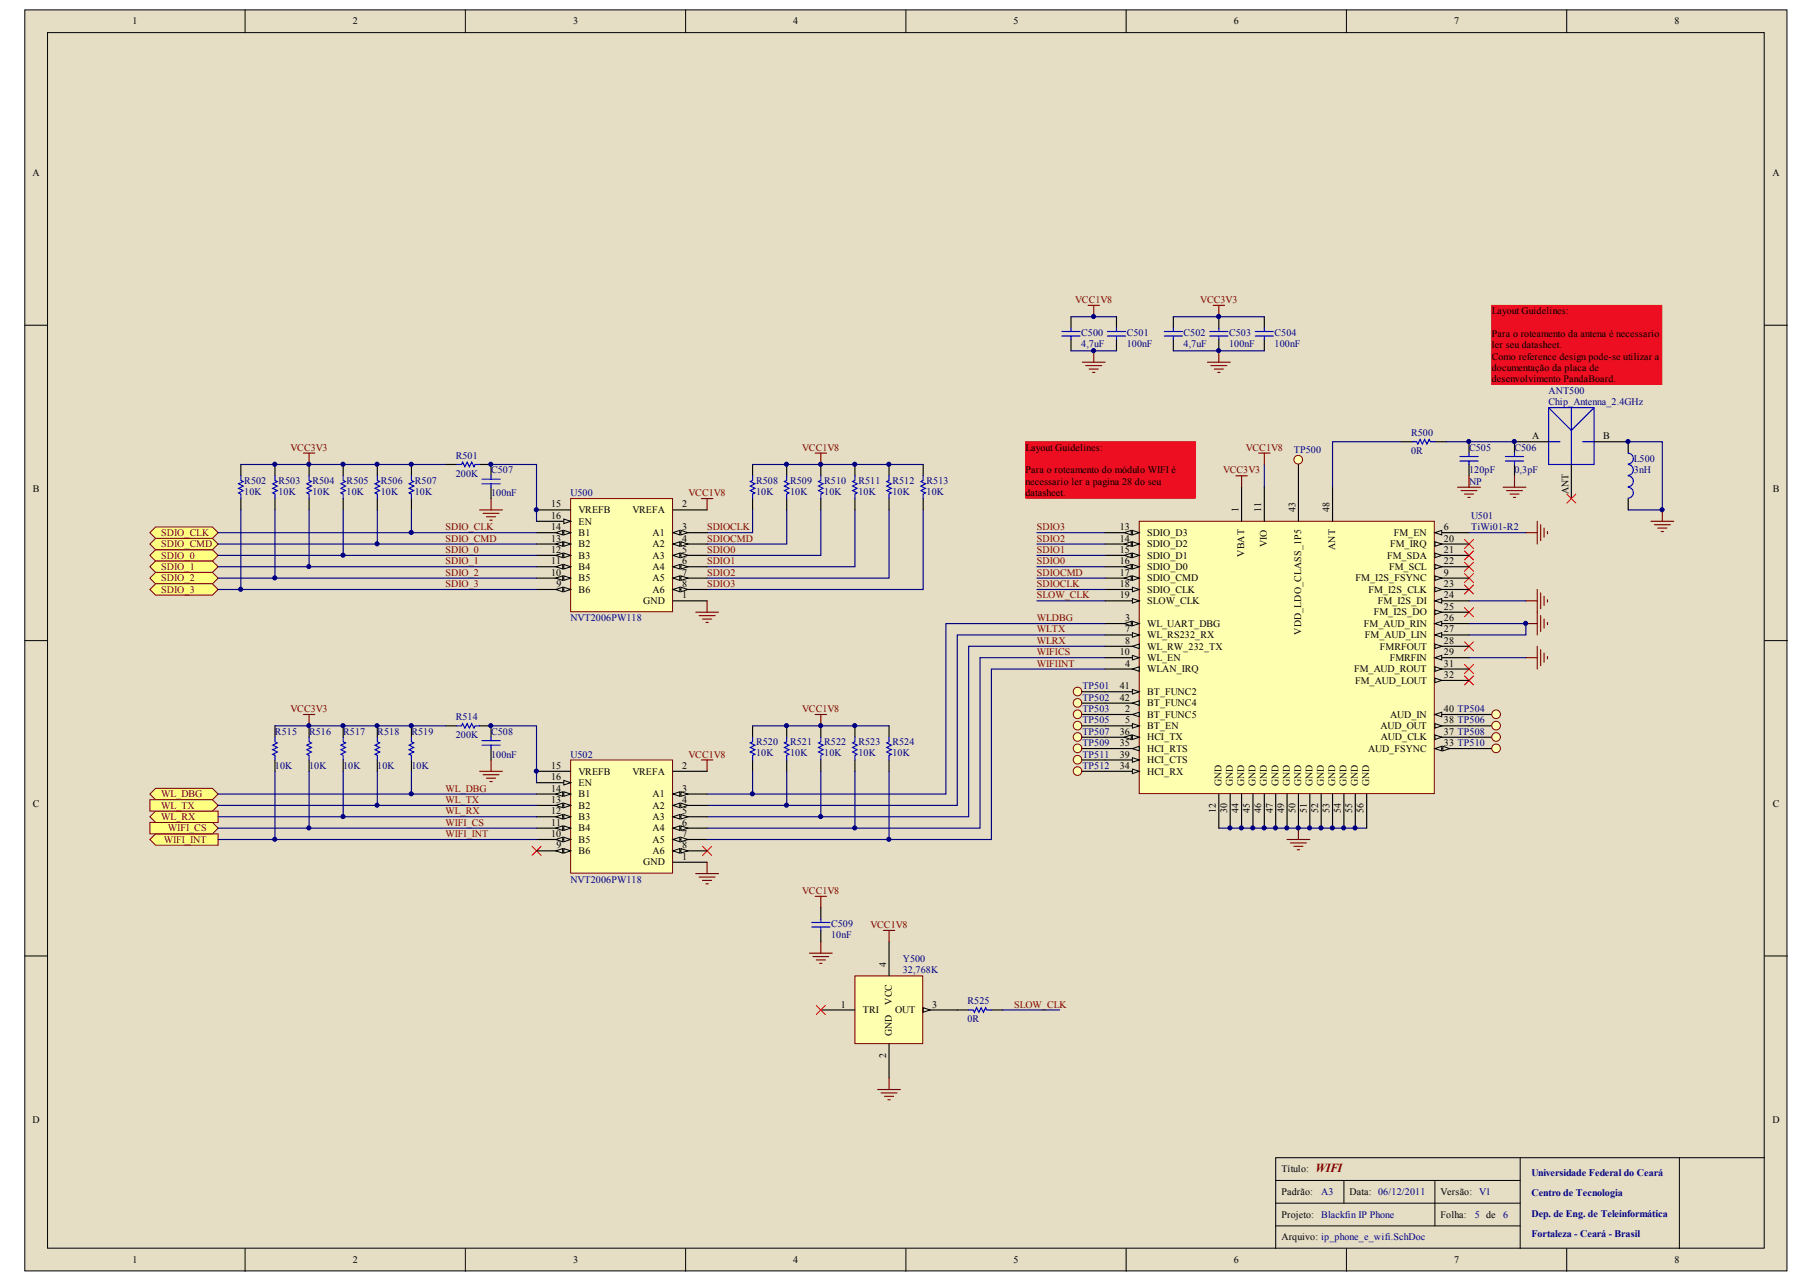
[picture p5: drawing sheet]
<svg xmlns="http://www.w3.org/2000/svg" width="297mm" height="210mm" viewBox="0 0 297 210" stroke-linecap="round" stroke-linejoin="round" font-family="sans-serif">
<defs><g id="words">
<text font-size="2" fill="#800000" x="215.1" y="191.6">WIFI</text>
<g font-size="1.7" fill="#000080">
<text x="250.4" y="192.2">Universidade Federal do Ceará</text>
<text x="250.4" y="195.6">Centro de Tecnologia</text>
<text x="250.4" y="198.9">Dep. de Eng. de Teleinformática</text>
<text x="250.4" y="202.3">Fortaleza - Ceará - Brasil</text>
</g>
<g font-size="1.6">
<text x="21.7" y="4">1</text>
<text x="57.7" y="4">2</text>
<text x="93.7" y="4">3</text>
<text x="129.7" y="4">4</text>
<text x="165.7" y="4">5</text>
<text x="201.7" y="4">6</text>
<text x="237.7" y="4">7</text>
<text x="273.7" y="4">8</text>
<text x="5.3" y="28.8">A</text>
<text x="289.7" y="28.8">A</text>
<text x="243.9" y="51.4">Layout Guidelines:</text>
<text x="243.9" y="55.1">Para o roteamento da antena é necessario</text>
<text x="243.9" y="57">l</text>
<text x="243.9" y="58.8">Como reference design pode-se utilizar a</text>
<text x="244.4" y="57">er seu datasheet.</text>
<text x="243.9" y="60.7">documentação da placa de</text>
<text x="243.9" y="62.5">desenvolvimento PandaBoard.</text>
<text x="250.5" y="71.8">A</text>
<text x="262.1" y="71.8">B</text>
<text x="167.6" y="73.7">Layout Guidelines:</text>
<text x="167.6" y="77.4">Para o roteamento do módulo WIFI é</text>
<text x="5.4" y="80.4">B</text>
<text x="90.1" y="83">15</text>
<text x="94.6" y="83.9">VREFB</text>
<text x="103.4" y="83.9">VREFA</text>
<text x="111.5" y="83">2</text>
<text x="167.6" y="79.2">necessario ler a pagina 28 do seu</text>
<text x="167.6" y="81.1">datasheet.</text>
<text x="202.5" y="83.7" transform="rotate(-90 202.5 83.7)">1</text>
<text x="206.2" y="83.7" transform="rotate(-90 206.2 83.7)">11</text>
<text x="211.8" y="83.7" transform="rotate(-90 211.8 83.7)">43</text>
<text x="217.3" y="83.7" transform="rotate(-90 217.3 83.7)">48</text>
<text x="256.4" y="80.8" transform="rotate(-90 256.4 80.8)">ANT</text>
<text x="289.8" y="80.4">B</text>
<text x="90.1" y="86.7">14</text>
<text x="90.1" y="88.5">13</text>
<text x="90.1" y="84.8">16</text>
<text x="94.6" y="87.6">B1</text>
<text x="94.6" y="89.5">B2</text>
<text x="94.6" y="85.7">EN</text>
<text x="106.7" y="87.6">A1</text>
<text x="106.7" y="89.5">A2</text>
<text x="111.5" y="86.7">3</text>
<text x="111.5" y="88.5">4</text>
<text x="183.1" y="86.7">13</text>
<text x="183.1" y="88.5">14</text>
<text x="187.5" y="87.6">SDIO_D3</text>
<text x="187.5" y="89.5">SDIO_D2</text>
<text x="207.1" y="89.5" transform="rotate(-90 207.1 89.5)">VIO</text>
<text x="218.3" y="89.9" transform="rotate(-90 218.3 89.9)">ANT</text>
<text x="227.3" y="89.5">FM_IRQ</text>
<text x="227.9" y="87.6">FM_EN</text>
<text x="236.1" y="86.7">6</text>
<text x="236.1" y="88.5">20</text>
<text x="90.1" y="90.4">12</text>
<text x="90.1" y="92.2">11</text>
<text x="90.1" y="94.1">10</text>
<text x="91" y="96">9</text>
<text x="94.6" y="91.3">B3</text>
<text x="94.6" y="93.2">B4</text>
<text x="94.6" y="95">B5</text>
<text x="106.7" y="91.3">A3</text>
<text x="106.7" y="93.2">A4</text>
<text x="106.7" y="95">A5</text>
<text x="111.5" y="90.4">5</text>
<text x="111.5" y="92.2">6</text>
<text x="111.5" y="94.1">7</text>
<text x="111.5" y="96">8</text>
<text x="183.1" y="90.4">15</text>
<text x="183.1" y="92.2">16</text>
<text x="183.1" y="94.1">17</text>
<text x="183.1" y="96">18</text>
<text x="187.5" y="91.3">SDIO_D1</text>
<text x="187.5" y="93.2">SDIO_D0</text>
<text x="187.5" y="95">SDIO_CMD</text>
<text x="203.4" y="91" transform="rotate(-90 203.4 91)">VBAT</text>
<text x="221.6" y="95">FM_I2S_FSYNC</text>
<text x="226.8" y="91.3">FM_SDA</text>
<text x="227.1" y="93.2">FM_SCL</text>
<text x="236.1" y="94.1">9</text>
<text x="236.1" y="90.4">21</text>
<text x="236.1" y="92.2">22</text>
<text x="236.1" y="96">23</text>
<text x="94.6" y="96.9">B6</text>
<text x="105.2" y="98.8">GND</text>
<text x="106.7" y="96.9">A6</text>
<text x="111.5" y="97.8">1</text>
<text x="183.1" y="97.8">19</text>
<text x="183.9" y="101.5">3</text>
<text x="187.5" y="96.9">SDIO_CLK</text>
<text x="187.5" y="98.8">SLOW_CLK</text>
<text x="223.7" y="96.9">FM_I2S_CLK</text>
<text x="224.6" y="100.6">FM_I2S_DO</text>
<text x="225.2" y="98.8">FM_I2S_DI</text>
<text x="236.1" y="97.8">24</text>
<text x="236.1" y="99.7">25</text>
<text x="236.1" y="101.5">26</text>
<text x="183.1" y="107.1">10</text>
<text x="183.9" y="103.4">7</text>
<text x="183.9" y="105.3">8</text>
<text x="187.5" y="102.5">WL_UART_DBG</text>
<text x="187.5" y="104.3">WL_RS232_RX</text>
<text x="187.5" y="106.2">WL_RW_232_TX</text>
<text x="212.7" y="103.7" transform="rotate(-90 212.7 103.7)">VDD_LDO_CLASS_1P5</text>
<text x="223" y="102.5">FM_AUD_RIN</text>
<text x="223.1" y="104.3">FM_AUD_LIN</text>
<text x="225.6" y="106.2">FMRFOUT</text>
<text x="236.1" y="103.4">27</text>
<text x="236.1" y="105.3">28</text>
<text x="236.1" y="107.1">29</text>
<text x="183.1" y="112.7">41</text>
<text x="183.9" y="109">4</text>
<text x="187.5" y="109.9">WLAN_IRQ</text>
<text x="187.5" y="108">WL_EN</text>
<text x="187.5" y="113.6">BT_FUNC2</text>
<text x="221.4" y="109.9">FM_AUD_ROUT</text>
<text x="221.5" y="111.8">FM_AUD_LOUT</text>
<text x="227.2" y="108">FMRFIN</text>
<text x="236.1" y="109">31</text>
<text x="236.1" y="110.8">32</text>
<text x="183.1" y="114.5">42</text>
<text x="183.9" y="116.4">2</text>
<text x="183.9" y="118.3">5</text>
<text x="187.5" y="117.3">BT_FUNC5</text>
<text x="187.5" y="119.2">BT_EN</text>
<text x="187.5" y="115.5">BT_FUNC4</text>
<text x="225.7" y="119.2">AUD_OUT</text>
<text x="227.3" y="117.3">AUD_IN</text>
<text x="236.1" y="118.3">38 TP506</text>
<text x="236.1" y="116.4">40 TP504</text>
<text x="90.1" y="125.7">15</text>
<text x="111.5" y="125.7">2</text>
<text x="183.1" y="125.7">34</text>
<text x="183.1" y="122">35</text>
<text x="183.1" y="120.1">36</text>
<text x="183.1" y="123.8">39</text>
<text x="187.5" y="122.9">HCI_RTS</text>
<text x="187.5" y="121">HCI_TX</text>
<text x="187.5" y="124.8">HCI_CTS</text>
<text x="223.6" y="122.9">AUD_FSYNC</text>
<text x="225.8" y="121">AUD_CLK</text>
<text x="236.1" y="122">33 TP510</text>
<text x="236.1" y="120.1">37 TP508</text>
<text x="5.4" y="132">C</text>
<text x="90.1" y="129.4">14</text>
<text x="90.1" y="131.3">13</text>
<text x="90.1" y="127.5">16</text>
<text x="94.6" y="130.3">B1</text>
<text x="94.6" y="126.6">VREFB</text>
<text x="94.6" y="128.5">EN</text>
<text x="103.4" y="126.6">VREFA</text>
<text x="106.7" y="130.3">A1</text>
<text x="111.5" y="129.4">3</text>
<text x="111.5" y="131.3">4</text>
<text x="187.5" y="126.6">HCI_RX</text>
<text x="199.7" y="128.5" transform="rotate(-90 199.7 128.5)">GND</text>
<text x="201.5" y="128.5" transform="rotate(-90 201.5 128.5)">GND</text>
<text x="203.4" y="128.5" transform="rotate(-90 203.4 128.5)">GND</text>
<text x="205.3" y="128.5" transform="rotate(-90 205.3 128.5)">GND</text>
<text x="207.1" y="128.5" transform="rotate(-90 207.1 128.5)">GND</text>
<text x="209" y="128.5" transform="rotate(-90 209 128.5)">GND</text>
<text x="210.8" y="128.5" transform="rotate(-90 210.8 128.5)">GND</text>
<text x="212.7" y="128.5" transform="rotate(-90 212.7 128.5)">GND</text>
<text x="214.6" y="128.5" transform="rotate(-90 214.6 128.5)">GND</text>
<text x="216.4" y="128.5" transform="rotate(-90 216.4 128.5)">GND</text>
<text x="218.3" y="128.5" transform="rotate(-90 218.3 128.5)">GND</text>
<text x="220.1" y="128.5" transform="rotate(-90 220.1 128.5)">GND</text>
<text x="222" y="128.5" transform="rotate(-90 222 128.5)">GND</text>
<text x="223.9" y="128.5" transform="rotate(-90 223.9 128.5)">GND</text>
<text x="289.8" y="132">C</text>
<text x="90.1" y="133.1">12</text>
<text x="90.1" y="135">11</text>
<text x="90.1" y="136.8">10</text>
<text x="94.6" y="132.2">B2</text>
<text x="94.6" y="134.1">B3</text>
<text x="94.6" y="135.9">B4</text>
<text x="94.6" y="137.8">B5</text>
<text x="106.7" y="132.2">A2</text>
<text x="106.7" y="134.1">A3</text>
<text x="106.7" y="135.9">A4</text>
<text x="106.7" y="137.8">A5</text>
<text x="111.5" y="133.1">5</text>
<text x="111.5" y="135">6</text>
<text x="111.5" y="136.8">7</text>
<text x="198.8" y="133" transform="rotate(-90 198.8 133)">12</text>
<text x="200.6" y="133" transform="rotate(-90 200.6 133)">30</text>
<text x="202.5" y="133" transform="rotate(-90 202.5 133)">44</text>
<text x="204.3" y="133" transform="rotate(-90 204.3 133)">45</text>
<text x="206.2" y="133" transform="rotate(-90 206.2 133)">46</text>
<text x="208.1" y="133" transform="rotate(-90 208.1 133)">47</text>
<text x="209.9" y="133" transform="rotate(-90 209.9 133)">49</text>
<text x="211.8" y="133" transform="rotate(-90 211.8 133)">50</text>
<text x="213.6" y="133" transform="rotate(-90 213.6 133)">51</text>
<text x="215.5" y="133" transform="rotate(-90 215.5 133)">52</text>
<text x="217.3" y="133" transform="rotate(-90 217.3 133)">53</text>
<text x="219.2" y="133" transform="rotate(-90 219.2 133)">54</text>
<text x="221.1" y="133" transform="rotate(-90 221.1 133)">55</text>
<text x="222.9" y="133" transform="rotate(-90 222.9 133)">56</text>
<text x="91" y="138.7">9</text>
<text x="94.6" y="139.6">B6</text>
<text x="105.2" y="141.5">GND</text>
<text x="106.7" y="139.6">A6</text>
<text x="111.5" y="138.7">8</text>
<text x="111.5" y="140.6">1</text>
<text x="144.8" y="158" transform="rotate(-90 144.8 158)">4</text>
<text x="137.4" y="164.7">1</text>
<text x="141.1" y="165.6">TRI</text>
<text x="145.8" y="164.2" transform="rotate(-90 145.8 164.2)">VCC</text>
<text x="146.3" y="165.6">OUT</text>
<text x="152.4" y="164.7">3</text>
<text x="144.8" y="173" transform="rotate(-90 144.8 173)">2</text>
<text x="145.8" y="169.4" transform="rotate(-90 145.8 169.4)">GND</text>
<text x="5.3" y="183.5">D</text>
<text x="289.7" y="183.5">D</text>
<text x="209.5" y="191.6">Título:</text>
<text x="209.5" y="195.4">Padrão:</text>
<text x="220.6" y="195.4">Data: 06/12/2011</text>
<text x="235.5" y="195.4">Versão:</text>
<text x="209.5" y="202.8">Arquivo: ip_phone_e_wifi.SchDoc</text>
<text x="209.5" y="199.1">Projeto:</text>
<text x="235.5" y="199.1">Folha:</text>
<text x="21.7" y="206.5">1</text>
<text x="57.7" y="206.5">2</text>
<text x="93.7" y="206.5">3</text>
<text x="129.7" y="206.5">4</text>
<text x="165.7" y="206.5">5</text>
<text x="201.7" y="206.5">6</text>
<text x="237.7" y="206.5">7</text>
<text x="273.7" y="206.5">8</text>
</g>
<g font-size="1.6" fill="#800000">
<text x="175.8" y="49.5">VCC1V8</text>
<text x="196.2" y="49.5">VCC3V3</text>
<text x="47.5" y="73.7">VCC3V3</text>
<text x="131.2" y="73.7">VCC1V8</text>
<text x="199.9" y="77.4">VCC3V3</text>
<text x="203.7" y="73.7">VCC1V8</text>
<text x="112.6" y="81.1">VCC1V8</text>
<text x="26.4" y="89.5">SDIO_CMD</text>
<text x="26.4" y="87.6">SDIO_CLK</text>
<text x="72.8" y="88.5">SDIO_CMD</text>
<text x="72.8" y="86.7">SDIO_CLK</text>
<text x="115.6" y="86.7">SDIOCLK</text>
<text x="115.6" y="88.5">SDIOCMD</text>
<text x="169.5" y="88.5">SDIO2</text>
<text x="169.5" y="86.7">SDIO3</text>
<text x="26.4" y="91.3">SDIO_0</text>
<text x="26.4" y="93.2">SDIO_1</text>
<text x="26.4" y="95">SDIO_2</text>
<text x="72.8" y="90.4">SDIO_0</text>
<text x="72.8" y="92.2">SDIO_1</text>
<text x="72.8" y="94.1">SDIO_2</text>
<text x="72.8" y="96">SDIO_3</text>
<text x="115.6" y="96">SDIO3</text>
<text x="115.6" y="94.1">SDIO2</text>
<text x="115.6" y="90.4">SDIO0</text>
<text x="115.6" y="92.2">SDIO1</text>
<text x="169.5" y="92.2">SDIO0</text>
<text x="169.5" y="90.4">SDIO1</text>
<text x="169.5" y="94.1">SDIOCMD</text>
<text x="169.5" y="96">SDIOCLK</text>
<text x="26.4" y="96.9">SDIO_3</text>
<text x="169.5" y="101.5">WLDBG</text>
<text x="169.5" y="97.8">SLOW_CLK</text>
<text x="169.5" y="107.1">WIFICS</text>
<text x="169.5" y="105.3">WLRX</text>
<text x="169.5" y="103.4">WLTX</text>
<text x="169.5" y="109">WIFIINT</text>
<text x="47.5" y="116.4">VCC3V3</text>
<text x="131.2" y="116.4">VCC1V8</text>
<text x="112.6" y="123.8">VCC1V8</text>
<text x="26.4" y="130.3">WL_DBG</text>
<text x="72.8" y="129.4">WL_DBG</text>
<text x="72.8" y="131.3">WL_TX</text>
<text x="26.4" y="134.1">WL_RX</text>
<text x="26.4" y="132.2">WL_TX</text>
<text x="26.8" y="137.8">WIFI_INT</text>
<text x="27.5" y="135.9">WIFI_CS</text>
<text x="72.8" y="135">WIFI_CS</text>
<text x="72.8" y="136.8">WIFI_INT</text>
<text x="72.8" y="133.1">WL_RX</text>
<text x="131.2" y="146.1">VCC1V8</text>
<text x="142.3" y="151.7">VCC1V8</text>
<text x="165.8" y="164.7">SLOW_CLK</text>
</g>
<g font-size="1.6" fill="#000080">
<text x="176.8" y="54.9">C500</text>
<text x="176.8" y="56.8">4,7uF</text>
<text x="184.2" y="54.9">C501</text>
<text x="184.2" y="56.8">100nF</text>
<text x="193.5" y="54.9">C502</text>
<text x="193.5" y="56.8">4,7uF</text>
<text x="200.9" y="54.9">C503</text>
<text x="200.9" y="56.8">100nF</text>
<text x="208.4" y="54.9">C504</text>
<text x="208.4" y="56.8">100nF</text>
<text x="253.2" y="64.4">ANT500</text>
<text x="230.7" y="71.3">R500</text>
<text x="253.2" y="66.2">Chip_Antenna_2.4GHz</text>
<text x="74.5" y="75">R501</text>
<text x="74.5" y="77.9">200K</text>
<text x="80.3" y="77.4">C507</text>
<text x="211.5" y="74">TP500</text>
<text x="230.7" y="74.2">0R</text>
<text x="240.2" y="73.7">C505</text>
<text x="240.2" y="77.4">120pF</text>
<text x="247.6" y="73.7">C506</text>
<text x="247.6" y="77.4">0,3pF</text>
<text x="267.1" y="75.5">L500</text>
<text x="267.1" y="77.4">3nH</text>
<text x="39.9" y="79.1">R502</text>
<text x="39.9" y="80.9">10K</text>
<text x="45.5" y="79.1">R503</text>
<text x="45.5" y="80.9">10K</text>
<text x="51.1" y="79.1">R504</text>
<text x="51.1" y="80.9">10K</text>
<text x="56.7" y="79.1">R505</text>
<text x="56.7" y="80.9">10K</text>
<text x="62.2" y="79.1">R506</text>
<text x="62.2" y="80.9">10K</text>
<text x="67.8" y="79.1">R507</text>
<text x="67.8" y="80.9">10K</text>
<text x="80.3" y="81.1">100nF</text>
<text x="93.3" y="81.1">U500</text>
<text x="123.6" y="79.1">R508</text>
<text x="123.6" y="80.9">10K</text>
<text x="129.2" y="79.1">R509</text>
<text x="129.2" y="80.9">10K</text>
<text x="134.7" y="79.1">R510</text>
<text x="134.7" y="80.9">10K</text>
<text x="140.3" y="79.1">R511</text>
<text x="140.3" y="80.9">10K</text>
<text x="145.9" y="79.1">R512</text>
<text x="145.9" y="80.9">10K</text>
<text x="151.5" y="79.1">R513</text>
<text x="151.5" y="80.9">10K</text>
<text x="240.2" y="79.2">NP</text>
<text x="240.5" y="84.8">U501</text>
<text x="240.5" y="86.7">TiWi01-R2</text>
<text x="93.3" y="101.5">NVT2006PW118</text>
<text x="176.9" y="112.7">TP501</text>
<text x="74.5" y="117.7">R514</text>
<text x="176.9" y="114.5">TP502</text>
<text x="176.9" y="116.4">TP503</text>
<text x="176.9" y="118.3">TP505</text>
<text x="45" y="120.1">R515</text>
<text x="45" y="125.7">10K</text>
<text x="50.5" y="120.1">R516</text>
<text x="50.5" y="125.7">10K</text>
<text x="56.1" y="120.1">R517</text>
<text x="56.1" y="125.7">10K</text>
<text x="61.7" y="120.1">R518</text>
<text x="61.7" y="125.7">10K</text>
<text x="67.3" y="120.1">R519</text>
<text x="67.3" y="125.7">10K</text>
<text x="74.5" y="120.7">200K</text>
<text x="80.3" y="120.1">C508</text>
<text x="80.3" y="123.8">100nF</text>
<text x="93.3" y="123.8">U502</text>
<text x="123.6" y="121.8">R520</text>
<text x="123.6" y="123.6">10K</text>
<text x="129.2" y="121.8">R521</text>
<text x="129.2" y="123.6">10K</text>
<text x="134.7" y="121.8">R522</text>
<text x="134.7" y="123.6">10K</text>
<text x="140.3" y="121.8">R523</text>
<text x="140.3" y="123.6">10K</text>
<text x="145.9" y="121.8">R524</text>
<text x="145.9" y="123.6">10K</text>
<text x="176.9" y="120.1">TP507</text>
<text x="176.9" y="122">TP509</text>
<text x="176.9" y="123.8">TP511</text>
<text x="176.9" y="125.7">TP512</text>
<text x="93.3" y="144.3">NVT2006PW118</text>
<text x="135.9" y="151.5">C509</text>
<text x="135.9" y="153.4">10nF</text>
<text x="147.6" y="157.3">Y500</text>
<text x="147.6" y="159.1">32,768K</text>
<text x="158.2" y="164.1">R525</text>
<text x="158.2" y="167.1">0R</text>
<text x="216" y="195.4">A3</text>
<text x="241.8" y="195.4">V1</text>
<text x="216" y="199.1">Blackfin IP Phone</text>
<text x="241.1" y="199.1">5 de</text>
<text x="245.7" y="199.1">6</text>
</g>
</g></defs>
<g fill="#e5dec5" stroke="#000" stroke-width=".16">
<path d="M4.1 1.6h288v206.2h-288z"/>
<path d="M7.8 5.3h280.6v198.7h-280.6z"/>
</g>
<g fill="none" stroke="#000" stroke-width=".16">
<path d="M40.1 1.6v3.7M76.1 1.6v3.7M112.1 1.6v3.7M148.1 1.6v3.7M184.1 1.6v3.7M220.1 1.6v3.7M256.1 1.6v3.7M4.1 53.2h3.7M288.5 53.2h3.7M4.1 104.7h3.7M288.5 104.7h3.7M4.1 156.3h3.7"/>
<path d="M288.5 156.3h3.7M208.5 193h40M208.5 196.7h40M219.7 193v3.7M234.6 193v7.4M248.5 189.3v14.8M274.5 189.3v14.8M288.5 189.3h-80v14.8M40.1 204.1v3.7M76.1 204.1v3.7M112.1 204.1v3.7M148.1 204.1v3.7"/>
<path d="M184.1 204.1v3.7M208.5 200.4h40M220.1 204.1v3.7M256.1 204.1v3.7"/>
</g>
<path d="M206.7 75.9v3.7M199.3 135.4h24.1" fill="none" stroke="#000080" stroke-width=".19"/>
<path d="M202 77.8h1.9M203 77.8v1.8M205.8 74.1h1.8M206.7 74.1v1.8M210.4 137.2h3.7M211 137.8h2.6M211.5 138.4h1.5M212.1 138.9h.4M212.3 135.4v1.8" fill="none" stroke="#800000" stroke-width=".19"/>
<path d="M212.3 75.9v3.7" fill="none" stroke="#000" stroke-width=".19"/>
<circle cx="212.2" cy="75.2" r=".71" fill="#ffffb3" stroke="#810000" stroke-width=".16"/>
<g fill="#ffff80" stroke="#800000" stroke-width=".16">
<path d="M24.5 90.8l.9-.9h9.3l1 .9-1 .9h-9.3z" fill-rule="evenodd"/>
<path d="M24.5 92.7l.9-1h9.3l1 1-1 .9h-9.3z" fill-rule="evenodd"/>
<path d="M24.5 94.5l.9-.9h9.3l1 .9-1 .9h-9.3z" fill-rule="evenodd"/>
<path d="M24.5 88.9l.9-.9h9.3l1 .9-1 1h-9.3z" fill-rule="evenodd"/>
<path d="M24.5 96.4l.9-1h9.3l1 1-1 .9h-9.3z" fill-rule="evenodd"/>
<path d="M24.5 87.1l.9-1h9.3l1 1-1 .9h-9.3z" fill-rule="evenodd"/>
</g>
<g fill="none" stroke="#800000" stroke-width=".19">
<path d="M249.4 87.1h1.9M249.4 98.2h1.9M251.3 85.2v3.7M251.3 96.4v7.4M251.9 85.8v2.6M251.9 96.9v2.6M252.4 86.3v1.5M252.4 97.5v1.5M253 86.9v.4M253 98v.4M249.4 101.9h1.9M249.4 107.5h1.9"/>
<path d="M251.3 105.7v3.7M251.9 100.6v2.6M251.9 106.2v2.6M252.4 101.2v1.5M252.4 106.8v1.5M253 101.8v.3M253 107.3v.4"/>
</g>
<path d="M240.2 87.1h9.2M240.2 98.2h9.2M240.2 101.9h9.2v1.9h-9.2M240.2 107.5h9.2" fill="none" stroke="#000080" stroke-width=".19"/>
<g fill="none" stroke="#f00" stroke-width=".16">
<path d="M239.4 93.8l1.5 1.5M239.4 88.2l1.5 1.5M239.4 90.1l1.5 1.4M239.4 91.9l1.5 1.5M239.4 95.6l1.5 1.5M239.4 99.3l1.5 1.5M240.9 93.8l-1.5 1.5M240.9 88.2l-1.5 1.5M240.9 90.1l-1.5 1.4M240.9 91.9l-1.5 1.5M240.9 95.6l-1.5 1.5M240.9 99.3l-1.5 1.5"/>
<path d="M239.4 104.9l1.5 1.5M239.4 108.6l1.5 1.5M239.4 110.5l1.5 1.5M240.9 104.9l-1.5 1.5M240.9 108.6l-1.5 1.5M240.9 110.5l-1.5 1.5"/>
</g>
<path d="M240.2 116.8h3.7" fill="none" stroke="#000" stroke-width=".19"/>
<circle cx="244.6" cy="116.8" r=".71" fill="#ffffb3" stroke="#810000" stroke-width=".16"/>
<path d="M240.2 118.7h3.7" fill="none" stroke="#000" stroke-width=".19"/>
<circle cx="244.6" cy="118.6" r=".71" fill="#ffffb3" stroke="#810000" stroke-width=".16"/>
<path d="M240.2 120.5h3.7" fill="none" stroke="#000" stroke-width=".19"/>
<circle cx="244.6" cy="120.5" r=".71" fill="#ffffb3" stroke="#810000" stroke-width=".16"/>
<path d="M240.2 122.4h3.7" fill="none" stroke="#000" stroke-width=".19"/>
<circle cx="244.6" cy="122.3" r=".71" fill="#ffffb3" stroke="#810000" stroke-width=".16"/>
<path d="M176.9 113.1h3.8" fill="none" stroke="#000" stroke-width=".19"/>
<circle cx="176.1" cy="113.1" r=".7" fill="#ffffb3" stroke="#810000" stroke-width=".16"/>
<path d="M176.9 114.9h3.8" fill="none" stroke="#000" stroke-width=".19"/>
<circle cx="176.1" cy="114.9" r=".7" fill="#ffffb3" stroke="#810000" stroke-width=".16"/>
<path d="M176.9 116.8h3.8" fill="none" stroke="#000" stroke-width=".19"/>
<circle cx="176.1" cy="116.8" r=".7" fill="#ffffb3" stroke="#810000" stroke-width=".16"/>
<path d="M176.9 118.7h3.8" fill="none" stroke="#000" stroke-width=".19"/>
<circle cx="176.1" cy="118.6" r=".7" fill="#ffffb3" stroke="#810000" stroke-width=".16"/>
<path d="M176.9 120.5h3.8" fill="none" stroke="#000" stroke-width=".19"/>
<circle cx="176.1" cy="120.5" r=".7" fill="#ffffb3" stroke="#810000" stroke-width=".16"/>
<path d="M176.9 122.4h3.8" fill="none" stroke="#000" stroke-width=".19"/>
<circle cx="176.1" cy="122.3" r=".7" fill="#ffffb3" stroke="#810000" stroke-width=".16"/>
<path d="M176.9 124.2h3.8" fill="none" stroke="#000" stroke-width=".19"/>
<circle cx="176.1" cy="124.2" r=".7" fill="#ffffb3" stroke="#810000" stroke-width=".16"/>
<path d="M176.9 126.1h3.8" fill="none" stroke="#000" stroke-width=".19"/>
<circle cx="176.1" cy="126.1" r=".7" fill="#ffffb3" stroke="#810000" stroke-width=".16"/>
<g fill="none" stroke="#800000" stroke-width=".19">
<path d="M49.6 74.1h1.9M50.5 74.1v1.8M133.3 74.1h1.8M134.2 74.1v1.8M78.4 83.4h3.7M79 83.9h2.6M79.5 84.5h1.5M80.1 85h.4M80.3 81.5v1.9M114.7 81.5h1.8M115.6 81.5v1.9M49.6 116.8h1.9"/>
<path d="M50.5 116.8v1.9M133.3 116.8h1.8M134.2 116.8v1.9M78.4 126.1h3.7M79 126.6h2.6M79.5 127.2h1.5M80.1 127.8h.4M80.3 124.2v1.9M114.7 124.2h1.8M115.6 124.2v1.9"/>
</g>
<g fill="none" stroke="#000" stroke-width=".19">
<path d="M39.4 75.9v1.9M45 75.9v1.9M50.5 75.9v1.9M56.1 75.9v1.9M61.7 75.9v1.9M67.3 75.9v1.9M72.8 75.9h1.9M78.4 75.9h1.9v1.9M80.3 79.6v1.9M123 75.9v1.9M128.6 75.9v1.9M134.2 75.9v1.9"/>
<path d="M139.8 75.9v1.9M145.3 75.9v1.9M150.9 75.9v1.9M39.4 81.5v1.9M45 81.5v1.9M50.5 81.5v1.9M56.1 81.5v1.9M61.7 81.5v1.9M67.3 81.5v1.9M123 81.5v1.9M128.6 81.5v1.9M134.2 81.5v1.9"/>
<path d="M139.8 81.5v1.9M145.3 81.5v1.9M150.9 81.5v1.9M45 118.7v1.8M50.5 118.7v1.8M56.1 118.7v1.8M61.7 118.7v1.8M67.3 118.7v1.8M72.8 118.7h1.9M78.4 118.7h1.9v1.8M123 118.7v1.8M128.6 118.7v1.8"/>
<path d="M134.2 118.7v1.8M139.8 118.7v1.8M145.3 118.7v1.8M45 124.2v1.9M50.5 124.2v1.9M56.1 124.2v1.9M61.7 124.2v1.9M67.3 124.2v1.9M80.3 122.4v1.8M123 124.2v1.9M128.6 124.2v1.9M134.2 124.2v1.9"/>
<path d="M139.8 124.2v1.9M145.3 124.2v1.9"/>
</g>
<g fill="none" stroke="#00f" stroke-width=".19">
<path d="M39.4 77.8v.7l.3 .2-.7 .4 .7 .4-.7 .3 .7 .4-.7 .4 .4 .2v.7M45 77.8v.7l.3 .2-.7 .4 .7 .4-.7 .3 .7 .4-.7 .4 .4 .2v.7M50.5 77.8v.7l.4 .2-.7 .4 .7 .4-.7 .3 .7 .4-.7 .4 .3 .2v.7M56.1 77.8v.7l.4 .2-.8 .4 .8 .4-.8 .3 .8 .4-.8 .4 .4 .2v.7M61.7 77.8v.7l.4 .2-.8 .4 .8 .4-.8 .3 .8 .4-.8 .4 .4 .2v.7M67.3 77.8v.7l.3 .2-.7 .4 .7 .4-.7 .3 .7 .4-.7 .4 .4 .2v.7M74.7 75.9h.7l.2-.3 .4 .7 .4-.7 .3 .7 .4-.7 .4 .7 .2-.4h.7M78.8 78.3h3M78.8 79.1h3M80.3 77.8v.5M80.3 79.1v.5M123 77.8v.7l-.3 .2 .7 .4-.7 .4 .7 .3-.7 .4 .7 .4-.4 .2v.7"/>
<path d="M128.6 77.8v.7l-.4 .2 .8 .4-.8 .4 .8 .3-.8 .4 .8 .4-.4 .2v.7M134.2 77.8v.7l-.4 .2 .8 .4-.8 .4 .8 .3-.8 .4 .8 .4-.4 .2v.7M139.8 77.8v.7l-.4 .2 .7 .4-.7 .4 .7 .3-.7 .4 .7 .4-.3 .2v.7M145.3 77.8v.7l-.3 .2 .7 .4-.7 .4 .7 .3-.7 .4 .7 .4-.4 .2v.7M150.9 77.8v.7l-.4 .2 .8 .4-.8 .4 .8 .3-.8 .4 .8 .4-.4 .2v.7M74.7 118.7h.7l.2-.4 .4 .7 .4-.7 .3 .7 .4-.7 .4 .7 .2-.3h.7M45 120.5v.8l.3 .1-.7 .4 .7 .4-.7 .4 .7 .3-.7 .4 .4 .2v.7M50.5 120.5v.8l.4 .1-.7 .4 .7 .4-.7 .4 .7 .3-.7 .4 .3 .2v.7M56.1 120.5v.8l.4 .1-.8 .4 .8 .4-.8 .4 .8 .3-.8 .4 .4 .2v.7M61.7 120.5v.8l.4 .1-.8 .4 .8 .4-.8 .4 .8 .3-.8 .4 .4 .2v.7M67.3 120.5v.8l.3 .1-.7 .4 .7 .4-.7 .4 .7 .3-.7 .4 .4 .2v.7M78.8 121.1h3"/>
<path d="M78.8 121.8h3M80.3 120.5v.6M80.3 121.8v.6M123 120.5v.8l-.3 .1 .7 .4-.7 .4 .7 .4-.7 .3 .7 .4-.4 .2v.7M128.6 120.5v.8l-.4 .1 .8 .4-.8 .4 .8 .4-.8 .3 .8 .4-.4 .2v.7M134.2 120.5v.8l-.4 .1 .8 .4-.8 .4 .8 .4-.8 .3 .8 .4-.4 .2v.7M139.8 120.5v.8l-.4 .1 .7 .4-.7 .4 .7 .4-.7 .3 .7 .4-.3 .2v.7M145.3 120.5v.8l-.3 .1 .7 .4-.7 .4 .7 .4-.7 .3 .7 .4-.4 .2v.7"/>
</g>
<g fill="none" stroke="#000080" stroke-width=".19">
<path d="M123 75.9h27.9M39.4 83.4v13M45 83.4v11.1M50.5 83.4v9.3M56.1 83.4v7.4M61.7 83.4v5.5M67.3 83.4v3.7M123 83.4v3.7h-7.4M128.6 83.4v5.5h-13M134.2 83.4v7.4h-18.6M139.8 83.4v9.3h-24.2M145.3 83.4v11.1h-29.7"/>
<path d="M150.9 83.4v13h-35.3M123 118.7h22.3M45 126.1v11.1M50.5 126.1v9.3M56.1 126.1v7.4M61.7 126.1v5.6M67.3 126.1v3.7"/>
</g>
<path d="M87 138.4l1.5 1.4M88.5 138.4l-1.5 1.4M114.9 138.4l1.4 1.4M116.3 138.4l-1.4 1.4" fill="none" stroke="#f00" stroke-width=".16"/>
<g fill="#ffff80" stroke="#800000" stroke-width=".16">
<path d="M24.5 137.2l.9-.9h10.3v1.9h-10.3z" fill-rule="evenodd"/>
<path d="M24.5 134.5h10.2l1 .9-1 .9h-10.2z" fill-rule="evenodd"/>
<path d="M24.5 129.8l.9-.9h9.3l1 .9-1 .9h-9.3z" fill-rule="evenodd"/>
<path d="M24.5 133.5l.9-.9h10.3v1.9h-10.3z" fill-rule="evenodd"/>
<path d="M24.5 130.7h10.2l1 1-1 .9h-10.2z" fill-rule="evenodd"/>
</g>
<path d="M229 72.2h1.9M234.6 72.2h1.8M240.2 72.2v1.9M240.2 75.9v1.9M247.6 72.2v1.9M247.6 75.9v1.9M266.2 72.2v1.9M266.2 81.5v1.9" fill="none" stroke="#000" stroke-width=".19"/>
<g fill="none" stroke="#00f" stroke-width=".19">
<path d="M230.9 72.2h.7l.2 .4 .4-.8 .3 .8 .4-.8 .4 .8 .3-.8 .2 .4h.8M238.7 74.6h2.9M238.7 75.4h2.9M240.2 74.1v.5M240.2 75.4v.5M246.1 74.6h3M246.1 75.4h3M247.6 74.1v.5M247.6 75.4v.5M266.2 74.1a.89 .89 0 0 1 .8 .9 .89 .89 0 0 1-.8 .9M266.2 75.9a.89 .89 0 0 1 .8 .9 .89 .89 0 0 1-.8 .9M266.2 77.8a.89 .89 0 0 1 .8 .9 .89 .89 0 0 1-.8 .9"/>
<path d="M266.2 79.6a.89 .89 0 0 1 .8 .9 .89 .89 0 0 1-.8 .9"/>
</g>
<path d="M229 72.2h-11.2v7.4M236.4 72.2h11.2M266.2 72.2h5.6v11.2h-5.6" fill="none" stroke="#000080" stroke-width=".19"/>
<g fill="none" stroke="#800000" stroke-width=".19">
<path d="M238.3 79.6h3.7M240.2 77.8v1.8M245.7 79.6h3.7M247.6 77.8v1.8M238.8 80.2h2.7M239.4 80.8h1.5M240 81.3h.3M246.3 80.2h2.6M246.8 80.8h1.5M247.4 81.3h.4M269.9 85.2h3.7M270.5 85.8h2.6"/>
<path d="M271 86.3h1.5M271.6 86.9h.3M271.8 83.4v1.8"/>
</g>
<path d="M139.8 159.5h11v11.1h-11z" fill="#ffffb0" stroke="#800000" stroke-width=".16"/>
<path d="M145.3 154v5.5M134.2 165.1h5.6M145.3 170.7v5.6M150.9 165.1h5.6" fill="none" stroke="#000" stroke-width=".19"/>
<path d="M150.9 164.7l1.1 .4-1.1 .4z" fill="#e5dec5" stroke="#000" stroke-width=".16"/>
<g fill="none" stroke="#800000" stroke-width=".19">
<path d="M176.9 59.2h3.8M177.5 59.8h2.6M177.9 49.9h1.8M178.8 49.9v1.9M178.8 57.4v1.8M197.4 59.2h3.7M198 59.8h2.6M198.3 49.9h1.9M199.3 49.9v1.9M199.3 57.4v1.8M178.1 60.3h1.4M178.6 60.9h.4"/>
<path d="M198.5 60.3h1.5M199.1 60.9h.3M132.3 155.8h3.7M132.9 156.4h2.6M133.3 146.5h1.8M133.4 156.9h1.5M134 157.5h.4M134.2 146.5v1.9M134.2 154v1.8M144.4 152.1h1.9M145.3 152.1v1.9M143.5 178.1h3.7"/>
<path d="M144 178.7h2.6M144.6 179.2h1.5M145.2 179.8h.3M145.3 176.3v1.8"/>
</g>
<path d="M256.1 80.8l1.5 1.4M257.6 80.8l-1.5 1.4M133.4 164.4l1.5 1.4M134.9 164.4l-1.5 1.4" fill="none" stroke="#f00" stroke-width=".16"/>
<g fill="none" stroke="#000" stroke-width=".19">
<path d="M175.1 51.8v1.8M175.1 55.5v1.9M182.5 51.8v1.8M182.5 55.5v1.9M191.8 51.8v1.8M191.8 55.5v1.9M199.3 51.8v1.8M199.3 55.5v1.9M206.7 51.8v1.8M206.7 55.5v1.9M247.6 72.2h5.6M256.9 75.9v5.6"/>
<path d="M260.6 72.2h5.6M156.5 165.1h1.9M162.1 165.1h1.8"/>
</g>
<g fill="none" stroke="#00f" stroke-width=".19">
<path d="M173.6 54.9h3M173.6 54.2h3M175.1 53.6v.6M175.1 54.9v.6M181 54.9h3M181 54.2h3M182.5 53.6v.6M182.5 54.9v.6M190.3 54.9h3M190.3 54.2h3M191.8 53.6v.6M191.8 54.9v.6"/>
<path d="M197.8 54.9h2.9M197.8 54.2h2.9M199.3 53.6v.6M199.3 54.9v.6M205.2 54.9h3M205.2 54.2h3M206.7 53.6v.6M206.7 54.9v.6M253.2 66.6h7.4v9.3h-7.4zM253.2 66.6l3.7 3.8 3.7-3.8M253.2 72.2h1.8M256.9 66.6v9.3"/>
<path d="M258.7 72.2h1.9M158.4 165.1h.7l.2 .4 .4-.8 .3 .8 .4-.8 .4 .8 .3-.8 .2 .4h.8"/>
</g>
<path d="M175.1 51.8h7.4M175.1 57.4h7.4M191.8 51.8h14.9M191.8 57.4h14.9M169.5 98.2h11.2M169.5 87.1h11.2M180.7 101.9h-26.1v27.9h-39M180.7 103.8h-24.2v27.9h-40.9M180.7 105.7h-22.3v27.8h-42.8M180.7 109.4h-18.6v27.8h-16.8v-11.1M163.9 165.1h9.3" fill="none" stroke="#000080" stroke-width=".19"/>
<g fill="#ee0e22" stroke="#ee0e22" stroke-width=".16">
<path d="M167.6 72.2h27.8v9.2h-27.8z"/>
<path d="M243.9 49.9h27.8v13h-27.8z"/>
</g>
<path d="M93.3 81.5h16.6v18.5h-16.6z" fill="#ffffb0" stroke="#800000" stroke-width=".16"/>
<path d="M110 83.4h5.6M110 87.1h5.6" fill="none" stroke="#000" stroke-width=".19"/>
<g fill="#e5dec5" stroke="#000" stroke-width=".16">
<path d="M110 87.1l1.1-.4v.7z"/>
<path d="M111.3 86.7l1.1 .4-1.1 .3z"/>
</g>
<path d="M110 88.9h5.6" fill="none" stroke="#000" stroke-width=".19"/>
<g fill="#e5dec5" stroke="#000" stroke-width=".16">
<path d="M110 88.9l1.1-.3v.7z"/>
<path d="M111.3 88.6l1.1 .3-1.1 .4z"/>
</g>
<path d="M110 90.8h5.6" fill="none" stroke="#000" stroke-width=".19"/>
<g fill="#e5dec5" stroke="#000" stroke-width=".16">
<path d="M110 90.8l1.1-.4v.8z"/>
<path d="M111.3 90.4l1.1 .4-1.1 .4z"/>
</g>
<path d="M110 92.7h5.6" fill="none" stroke="#000" stroke-width=".19"/>
<g fill="#e5dec5" stroke="#000" stroke-width=".16">
<path d="M110 92.7l1.1-.4v.7z"/>
<path d="M111.3 92.3l1.1 .4-1.1 .3z"/>
</g>
<path d="M110 94.5h5.6" fill="none" stroke="#000" stroke-width=".19"/>
<g fill="#e5dec5" stroke="#000" stroke-width=".16">
<path d="M110 94.5l1.1-.4v.8z"/>
<path d="M111.3 94.1l1.1 .4-1.1 .4z"/>
</g>
<path d="M110 96.4h5.6" fill="none" stroke="#000" stroke-width=".19"/>
<g fill="#e5dec5" stroke="#000" stroke-width=".16">
<path d="M110 96.4l1.1-.4v.7z"/>
<path d="M111.3 96l1.1 .4-1.1 .3z"/>
</g>
<path d="M87.7 87.1h5.6" fill="none" stroke="#000" stroke-width=".19"/>
<g fill="#e5dec5" stroke="#000" stroke-width=".16">
<path d="M92.2 86.7l1.1 .4-1.1 .3z"/>
<path d="M90.9 87.1l1.1-.4v.7z"/>
</g>
<path d="M87.7 88.9h5.6" fill="none" stroke="#000" stroke-width=".19"/>
<g fill="#e5dec5" stroke="#000" stroke-width=".16">
<path d="M92.2 88.6l1.1 .3-1.1 .4z"/>
<path d="M90.9 88.9l1.1-.3v.7z"/>
</g>
<path d="M87.7 90.8h5.6" fill="none" stroke="#000" stroke-width=".19"/>
<g fill="#e5dec5" stroke="#000" stroke-width=".16">
<path d="M92.2 90.4l1.1 .4-1.1 .4z"/>
<path d="M90.9 90.8l1.1-.4v.8z"/>
</g>
<path d="M87.7 92.7h5.6" fill="none" stroke="#000" stroke-width=".19"/>
<g fill="#e5dec5" stroke="#000" stroke-width=".16">
<path d="M92.2 92.3l1.1 .4-1.1 .3z"/>
<path d="M90.9 92.7l1.1-.4v.7z"/>
</g>
<path d="M87.7 94.5h5.6" fill="none" stroke="#000" stroke-width=".19"/>
<g fill="#e5dec5" stroke="#000" stroke-width=".16">
<path d="M92.2 94.1l1.1 .4-1.1 .4z"/>
<path d="M90.9 94.5l1.1-.4v.8z"/>
</g>
<path d="M87.7 96.4h5.6" fill="none" stroke="#000" stroke-width=".19"/>
<g fill="#e5dec5" stroke="#000" stroke-width=".16">
<path d="M92.2 96l1.1 .4-1.1 .3z"/>
<path d="M90.9 96.4l1.1-.4v.7z"/>
</g>
<path d="M87.7 83.4h5.6M87.7 85.2h5.6" fill="none" stroke="#000" stroke-width=".19"/>
<path d="M92.2 84.8l1.1 .4-1.1 .4z" fill="#e5dec5" stroke="#000" stroke-width=".16"/>
<path d="M110 98.2h5.6" fill="none" stroke="#000" stroke-width=".19"/>
<path d="M39.4 75.9h33.4M80.3 75.9h7.4v9.3M35.7 87.1h52M35.7 88.9h52M35.7 90.8h52M35.7 92.7h52M35.7 94.5h52M35.7 96.4h52" fill="none" stroke="#000080" stroke-width=".19"/>
<path d="M115.6 98.2v1.9M113.7 100.1h3.8M114.3 100.6h2.6M114.9 101.2h1.4M115.4 101.8h.4" fill="none" stroke="#800000" stroke-width=".19"/>
<path d="M93.3 124.2h16.6v18.5h-16.6z" fill="#ffffb0" stroke="#800000" stroke-width=".16"/>
<path d="M110 126.1h5.6M110 129.8h5.6" fill="none" stroke="#000" stroke-width=".19"/>
<g fill="#e5dec5" stroke="#000" stroke-width=".16">
<path d="M110 129.8l1.1-.4v.8z"/>
<path d="M111.3 129.4l1.1 .4-1.1 .4z"/>
</g>
<path d="M110 131.7h5.6" fill="none" stroke="#000" stroke-width=".19"/>
<g fill="#e5dec5" stroke="#000" stroke-width=".16">
<path d="M110 131.7l1.1-.4v.7z"/>
<path d="M111.3 131.3l1.1 .4-1.1 .3z"/>
</g>
<path d="M110 133.5h5.6" fill="none" stroke="#000" stroke-width=".19"/>
<g fill="#e5dec5" stroke="#000" stroke-width=".16">
<path d="M110 133.5l1.1-.3v.7z"/>
<path d="M111.3 133.2l1.1 .3-1.1 .4z"/>
</g>
<path d="M110 135.4h5.6" fill="none" stroke="#000" stroke-width=".19"/>
<g fill="#e5dec5" stroke="#000" stroke-width=".16">
<path d="M110 135.4l1.1-.4v.8z"/>
<path d="M111.3 135l1.1 .4-1.1 .4z"/>
</g>
<path d="M110 137.2h5.6" fill="none" stroke="#000" stroke-width=".19"/>
<g fill="#e5dec5" stroke="#000" stroke-width=".16">
<path d="M110 137.2l1.1-.3v.7z"/>
<path d="M111.3 136.9l1.1 .3-1.1 .4z"/>
</g>
<path d="M110 139.1h5.6" fill="none" stroke="#000" stroke-width=".19"/>
<g fill="#e5dec5" stroke="#000" stroke-width=".16">
<path d="M110 139.1l1.1-.4v.8z"/>
<path d="M111.3 138.7l1.1 .4-1.1 .4z"/>
</g>
<path d="M87.7 129.8h5.6" fill="none" stroke="#000" stroke-width=".19"/>
<g fill="#e5dec5" stroke="#000" stroke-width=".16">
<path d="M92.2 129.4l1.1 .4-1.1 .4z"/>
<path d="M90.9 129.8l1.1-.4v.8z"/>
</g>
<path d="M87.7 131.7h5.6" fill="none" stroke="#000" stroke-width=".19"/>
<g fill="#e5dec5" stroke="#000" stroke-width=".16">
<path d="M92.2 131.3l1.1 .4-1.1 .3z"/>
<path d="M90.9 131.7l1.1-.4v.7z"/>
</g>
<path d="M87.7 133.5h5.6" fill="none" stroke="#000" stroke-width=".19"/>
<g fill="#e5dec5" stroke="#000" stroke-width=".16">
<path d="M92.2 133.2l1.1 .3-1.1 .4z"/>
<path d="M90.9 133.5l1.1-.3v.7z"/>
</g>
<path d="M87.7 135.4h5.6" fill="none" stroke="#000" stroke-width=".19"/>
<g fill="#e5dec5" stroke="#000" stroke-width=".16">
<path d="M92.2 135l1.1 .4-1.1 .4z"/>
<path d="M90.9 135.4l1.1-.4v.8z"/>
</g>
<path d="M87.7 137.2h5.6" fill="none" stroke="#000" stroke-width=".19"/>
<g fill="#e5dec5" stroke="#000" stroke-width=".16">
<path d="M92.2 136.9l1.1 .3-1.1 .4z"/>
<path d="M90.9 137.2l1.1-.3v.7z"/>
</g>
<path d="M87.7 139.1h5.6" fill="none" stroke="#000" stroke-width=".19"/>
<g fill="#e5dec5" stroke="#000" stroke-width=".16">
<path d="M92.2 138.7l1.1 .4-1.1 .4z"/>
<path d="M90.9 139.1l1.1-.4v.8z"/>
</g>
<path d="M87.7 126.1h5.6M87.7 127.9h5.6" fill="none" stroke="#000" stroke-width=".19"/>
<path d="M92.2 127.6l1.1 .3-1.1 .4z" fill="#e5dec5" stroke="#000" stroke-width=".16"/>
<path d="M110 141h5.6" fill="none" stroke="#000" stroke-width=".19"/>
<path d="M113.7 142.8h3.8M114.3 143.4h2.6M114.9 143.9h1.4M115.4 144.5h.4M115.6 141v1.8" fill="none" stroke="#800000" stroke-width=".19"/>
<path d="M45 118.7h27.8M80.3 118.7h7.4v9.2M35.7 129.8h52M35.7 131.7h52M35.7 133.5h52M35.7 135.4h52M35.7 137.2h52" fill="none" stroke="#000080" stroke-width=".19"/>
<path d="M186.2 85.2h48.3v44.5h-48.3z" fill="#ffffb0" stroke="#800000" stroke-width=".16"/>
<path d="M203 79.6v5.6M180.7 116.8h5.5" fill="none" stroke="#000" stroke-width=".19"/>
<path d="M185.1 116.8l1.1-.4v.8z" fill="#e5dec5" stroke="#000" stroke-width=".16"/>
<path d="M180.7 101.9h5.5" fill="none" stroke="#000" stroke-width=".19"/>
<g fill="#e5dec5" stroke="#000" stroke-width=".16">
<path d="M185.1 101.6l1.1 .3-1.1 .4z"/>
<path d="M183.8 101.9l1.1-.3v.7z"/>
</g>
<path d="M180.7 109.4h5.5" fill="none" stroke="#000" stroke-width=".19"/>
<path d="M185.1 109.4l1.1-.4v.7z" fill="#e5dec5" stroke="#000" stroke-width=".16"/>
<path d="M180.7 118.7h5.5" fill="none" stroke="#000" stroke-width=".19"/>
<path d="M185.1 118.3l1.1 .4-1.1 .3z" fill="#e5dec5" stroke="#000" stroke-width=".16"/>
<path d="M234.6 87.1h5.6" fill="none" stroke="#000" stroke-width=".19"/>
<path d="M234.6 87.1l1.1-.4v.7z" fill="#e5dec5" stroke="#000" stroke-width=".16"/>
<path d="M180.7 103.8h5.5" fill="none" stroke="#000" stroke-width=".19"/>
<path d="M185.1 103.4l1.1 .4-1.1 .4z" fill="#e5dec5" stroke="#000" stroke-width=".16"/>
<path d="M180.7 105.7h5.5" fill="none" stroke="#000" stroke-width=".19"/>
<path d="M185.1 105.7l1.1-.4v.7z" fill="#e5dec5" stroke="#000" stroke-width=".16"/>
<path d="M234.6 94.5h5.6" fill="none" stroke="#000" stroke-width=".19"/>
<path d="M234.6 94.1l1.1 .4-1.1 .4z" fill="#e5dec5" stroke="#000" stroke-width=".16"/>
<path d="M180.7 107.5h5.5" fill="none" stroke="#000" stroke-width=".19"/>
<path d="M185.1 107.1l1.1 .4-1.1 .4z" fill="#e5dec5" stroke="#000" stroke-width=".16"/>
<path d="M206.7 79.6v5.6M180.7 87.1h5.5M199.3 129.8v5.6" fill="none" stroke="#000" stroke-width=".19"/>
<g fill="#e5dec5" stroke="#000" stroke-width=".16">
<path d="M185.1 86.7l1.1 .4-1.1 .3z"/>
<path d="M183.8 87.1l1.1-.4v.7z"/>
</g>
<path d="M180.7 88.9h5.5" fill="none" stroke="#000" stroke-width=".19"/>
<g fill="#e5dec5" stroke="#000" stroke-width=".16">
<path d="M185.1 88.6l1.1 .3-1.1 .4z"/>
<path d="M183.8 88.9l1.1-.3v.7z"/>
</g>
<path d="M180.7 90.8h5.5" fill="none" stroke="#000" stroke-width=".19"/>
<g fill="#e5dec5" stroke="#000" stroke-width=".16">
<path d="M185.1 90.4l1.1 .4-1.1 .4z"/>
<path d="M183.8 90.8l1.1-.4v.8z"/>
</g>
<path d="M180.7 92.7h5.5" fill="none" stroke="#000" stroke-width=".19"/>
<g fill="#e5dec5" stroke="#000" stroke-width=".16">
<path d="M185.1 92.3l1.1 .4-1.1 .3z"/>
<path d="M183.8 92.7l1.1-.4v.7z"/>
</g>
<path d="M180.7 94.5h5.5" fill="none" stroke="#000" stroke-width=".19"/>
<g fill="#e5dec5" stroke="#000" stroke-width=".16">
<path d="M185.1 94.1l1.1 .4-1.1 .4z"/>
<path d="M183.8 94.5l1.1-.4v.8z"/>
</g>
<path d="M180.7 96.4h5.5" fill="none" stroke="#000" stroke-width=".19"/>
<path d="M185.1 96l1.1 .4-1.1 .3z" fill="#e5dec5" stroke="#000" stroke-width=".16"/>
<path d="M180.7 98.2h5.5" fill="none" stroke="#000" stroke-width=".19"/>
<path d="M185.1 97.9l1.1 .3-1.1 .4z" fill="#e5dec5" stroke="#000" stroke-width=".16"/>
<path d="M234.6 88.9h5.6" fill="none" stroke="#000" stroke-width=".19"/>
<path d="M234.6 88.6l1.1 .3-1.1 .4z" fill="#e5dec5" stroke="#000" stroke-width=".16"/>
<path d="M234.6 90.8h5.6" fill="none" stroke="#000" stroke-width=".19"/>
<path d="M234.6 90.4l1.1 .4-1.1 .4z" fill="#e5dec5" stroke="#000" stroke-width=".16"/>
<path d="M234.6 92.7h5.6" fill="none" stroke="#000" stroke-width=".19"/>
<path d="M234.6 92.3l1.1 .4-1.1 .3z" fill="#e5dec5" stroke="#000" stroke-width=".16"/>
<path d="M234.6 96.4h5.6" fill="none" stroke="#000" stroke-width=".19"/>
<path d="M234.6 96l1.1 .4-1.1 .3z" fill="#e5dec5" stroke="#000" stroke-width=".16"/>
<path d="M234.6 98.2h5.6" fill="none" stroke="#000" stroke-width=".19"/>
<path d="M234.6 98.2l1.1-.3v.7z" fill="#e5dec5" stroke="#000" stroke-width=".16"/>
<path d="M234.6 100.1h5.6" fill="none" stroke="#000" stroke-width=".19"/>
<path d="M234.6 99.7l1.1 .4-1.1 .4z" fill="#e5dec5" stroke="#000" stroke-width=".16"/>
<path d="M234.6 101.9h5.6" fill="none" stroke="#000" stroke-width=".19"/>
<path d="M234.6 101.9l1.1-.3v.7z" fill="#e5dec5" stroke="#000" stroke-width=".16"/>
<path d="M234.6 103.8h5.6" fill="none" stroke="#000" stroke-width=".19"/>
<path d="M234.6 103.8l1.1-.4v.8z" fill="#e5dec5" stroke="#000" stroke-width=".16"/>
<path d="M234.6 105.7h5.6" fill="none" stroke="#000" stroke-width=".19"/>
<path d="M234.6 105.3l1.1 .4-1.1 .3z" fill="#e5dec5" stroke="#000" stroke-width=".16"/>
<path d="M234.6 107.5h5.6" fill="none" stroke="#000" stroke-width=".19"/>
<path d="M234.6 107.5l1.1-.4v.8z" fill="#e5dec5" stroke="#000" stroke-width=".16"/>
<path d="M234.6 109.4h5.6M201.1 129.8v5.6" fill="none" stroke="#000" stroke-width=".19"/>
<path d="M234.6 109l1.1 .4-1.1 .3z" fill="#e5dec5" stroke="#000" stroke-width=".16"/>
<path d="M234.6 111.2h5.6" fill="none" stroke="#000" stroke-width=".19"/>
<path d="M234.6 110.9l1.1 .3-1.1 .4z" fill="#e5dec5" stroke="#000" stroke-width=".16"/>
<path d="M234.6 122.4h5.6" fill="none" stroke="#000" stroke-width=".19"/>
<g fill="#e5dec5" stroke="#000" stroke-width=".16">
<path d="M234.6 122.4l1.1-.4v.7z"/>
<path d="M235.9 122l1.1 .4-1.1 .3z"/>
</g>
<path d="M180.7 126.1h5.5" fill="none" stroke="#000" stroke-width=".19"/>
<path d="M185.1 125.7l1.1 .4-1.1 .4z" fill="#e5dec5" stroke="#000" stroke-width=".16"/>
<path d="M180.7 122.4h5.5" fill="none" stroke="#000" stroke-width=".19"/>
<path d="M185.1 122.4l1.1-.4v.7z" fill="#e5dec5" stroke="#000" stroke-width=".16"/>
<path d="M180.7 120.5h5.5" fill="none" stroke="#000" stroke-width=".19"/>
<g fill="#e5dec5" stroke="#000" stroke-width=".16">
<path d="M185.1 120.1l1.1 .4-1.1 .4z"/>
<path d="M183.8 120.5l1.1-.4v.8z"/>
</g>
<path d="M234.6 120.5h5.6" fill="none" stroke="#000" stroke-width=".19"/>
<path d="M234.6 120.1l1.1 .4-1.1 .4z" fill="#e5dec5" stroke="#000" stroke-width=".16"/>
<path d="M234.6 118.7h5.6" fill="none" stroke="#000" stroke-width=".19"/>
<path d="M234.6 118.3l1.1 .4-1.1 .3z" fill="#e5dec5" stroke="#000" stroke-width=".16"/>
<path d="M180.7 124.2h5.5" fill="none" stroke="#000" stroke-width=".19"/>
<path d="M185.1 123.9l1.1 .3-1.1 .4z" fill="#e5dec5" stroke="#000" stroke-width=".16"/>
<path d="M234.6 116.8h5.6" fill="none" stroke="#000" stroke-width=".19"/>
<path d="M234.6 116.8l1.1-.4v.8z" fill="#e5dec5" stroke="#000" stroke-width=".16"/>
<path d="M180.7 113.1h5.5" fill="none" stroke="#000" stroke-width=".19"/>
<path d="M185.1 112.7l1.1 .4-1.1 .4z" fill="#e5dec5" stroke="#000" stroke-width=".16"/>
<path d="M180.7 114.9h5.5" fill="none" stroke="#000" stroke-width=".19"/>
<path d="M185.1 114.9l1.1-.3v.7z" fill="#e5dec5" stroke="#000" stroke-width=".16"/>
<g fill="none" stroke="#000" stroke-width=".19">
<path d="M212.3 79.6v5.6M217.8 79.6v5.6M203 129.8v5.6M204.8 129.8v5.6M206.7 129.8v5.6M208.5 129.8v5.6M210.4 129.8v5.6M212.3 129.8v5.6M214.1 129.8v5.6M216 129.8v5.6M217.8 129.8v5.6M219.7 129.8v5.6"/>
<path d="M221.6 129.8v5.6M223.4 129.8v5.6M134.2 148.4v1.8M134.2 152.1v1.9"/>
</g>
<path d="M169.5 88.9h11.2M169.5 96.4h11.2M169.5 94.5h11.2M169.5 92.7h11.2M169.5 90.8h11.2M180.7 107.5h-20.5v27.9h-44.6M115.6 137.2h29.7M123 126.1v3.7M128.6 126.1v5.6M134.2 126.1v7.4M139.8 126.1v9.3" fill="none" stroke="#000080" stroke-width=".19"/>
<path d="M132.7 150.8h3M132.7 151.5h3M134.2 150.2v.6M134.2 151.5v.6" fill="none" stroke="#00f" stroke-width=".19"/>
<g fill="#000080" stroke="#000080" stroke-width=".16">
<circle cx="39.3" cy="96.3" r=".33"/>
<circle cx="44.9" cy="137.2" r=".33"/>
<circle cx="44.9" cy="94.5" r=".33"/>
<circle cx="44.9" cy="75.9" r=".33"/>
<circle cx="50.5" cy="135.3" r=".33"/>
<circle cx="50.5" cy="118.6" r=".33"/>
<circle cx="50.5" cy="92.6" r=".33"/>
<circle cx="50.5" cy="75.9" r=".33"/>
<circle cx="56.1" cy="133.5" r=".33"/>
<circle cx="56.1" cy="118.6" r=".33"/>
<circle cx="56.1" cy="90.8" r=".33"/>
<circle cx="56.1" cy="75.9" r=".33"/>
<circle cx="61.6" cy="131.6" r=".33"/>
<circle cx="61.6" cy="118.6" r=".33"/>
<circle cx="61.6" cy="88.9" r=".33"/>
<circle cx="61.6" cy="75.9" r=".33"/>
<circle cx="67.2" cy="129.8" r=".33"/>
<circle cx="67.2" cy="118.6" r=".33"/>
<circle cx="67.2" cy="87" r=".33"/>
<circle cx="67.2" cy="75.9" r=".33"/>
<circle cx="80.2" cy="118.6" r=".33"/>
<circle cx="80.2" cy="75.9" r=".33"/>
<circle cx="87.7" cy="126.1" r=".33"/>
<circle cx="87.7" cy="83.3" r=".33"/>
<circle cx="123" cy="129.8" r=".33"/>
<circle cx="128.6" cy="131.6" r=".33"/>
<circle cx="128.6" cy="118.6" r=".33"/>
<circle cx="128.6" cy="75.9" r=".33"/>
<circle cx="134.1" cy="133.5" r=".33"/>
<circle cx="134.1" cy="118.6" r=".33"/>
<circle cx="134.1" cy="75.9" r=".33"/>
<circle cx="139.7" cy="135.3" r=".33"/>
<circle cx="139.7" cy="118.6" r=".33"/>
<circle cx="139.7" cy="75.9" r=".33"/>
<circle cx="145.3" cy="137.2" r=".33"/>
<circle cx="145.3" cy="75.9" r=".33"/>
<circle cx="178.8" cy="57.3" r=".33"/>
<circle cx="178.8" cy="51.7" r=".33"/>
<circle cx="199.2" cy="57.3" r=".33"/>
<circle cx="199.2" cy="51.7" r=".33"/>
<circle cx="201.1" cy="135.3" r=".33"/>
<circle cx="202.9" cy="135.3" r=".33"/>
<circle cx="204.8" cy="135.3" r=".33"/>
<circle cx="206.7" cy="135.3" r=".33"/>
<circle cx="208.5" cy="135.3" r=".33"/>
<circle cx="210.4" cy="135.3" r=".33"/>
<circle cx="212.2" cy="135.3" r=".33"/>
<circle cx="214.1" cy="135.3" r=".33"/>
<circle cx="215.9" cy="135.3" r=".33"/>
<circle cx="217.8" cy="135.3" r=".33"/>
<circle cx="219.6" cy="135.3" r=".33"/>
<circle cx="221.5" cy="135.3" r=".33"/>
<circle cx="240.1" cy="72.2" r=".33"/>
<circle cx="247.5" cy="72.2" r=".33"/>
<circle cx="249.4" cy="101.9" r=".33"/>
<circle cx="266.1" cy="72.2" r=".33"/>
<circle cx="271.7" cy="83.3" r=".33"/>
</g>
<use href="#words"/>
</svg>
